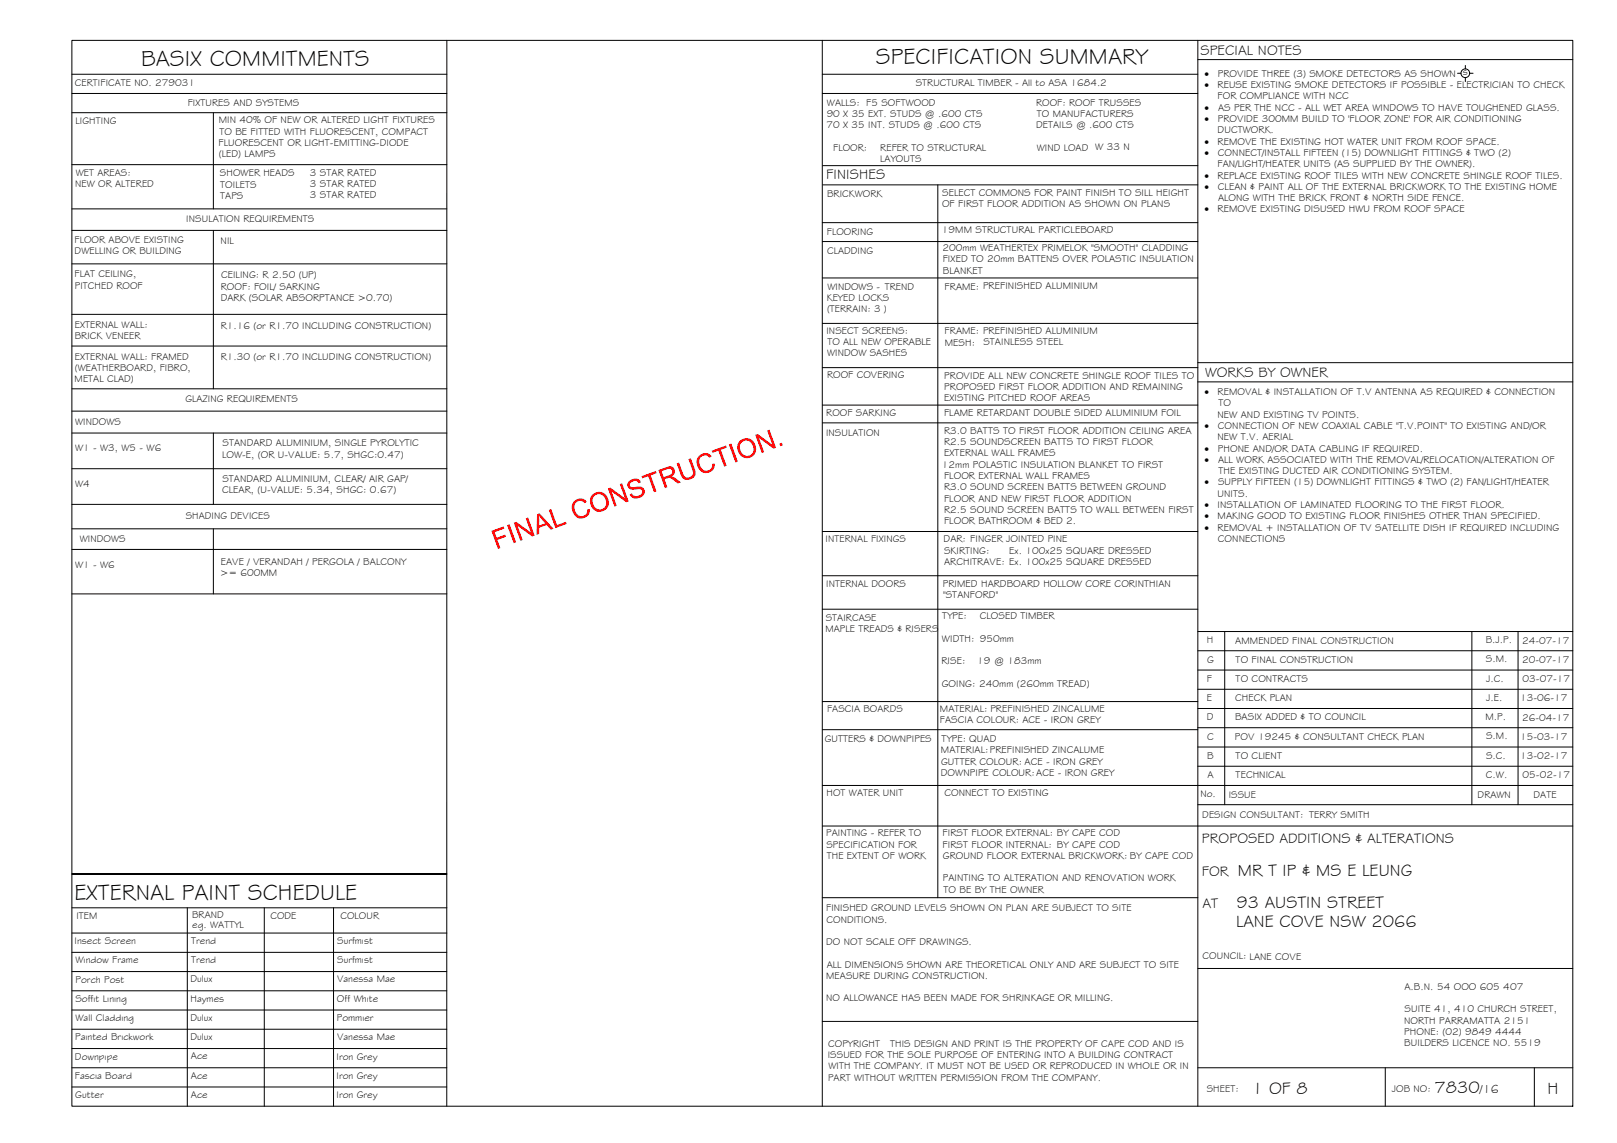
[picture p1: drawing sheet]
<svg xmlns="http://www.w3.org/2000/svg" width="420mm" height="297mm" viewBox="0 0 420 297" stroke-linecap="round" stroke-linejoin="round" font-family="sans-serif">
<defs><g id="words">
<g font-size="5.9">
<text x="36.7" y="17.2">BASIX COMMITMENTS</text>
<text x="227.6" y="16.8">SPECIFICATION SUMMARY</text>
<text x="19.4" y="233.8">EXTERNAL PAINT SCHEDULE</text>
</g>
<g font-size="4.5">
<text x="321.7" y="227.6">MR T IP &amp; MS E LEUNG</text>
<text x="321.3" y="235.9">93 AUSTIN STREET</text>
<text x="321.2" y="240.9">LANE COVE NSW 2066</text>
<text x="325.3" y="284.2">1 OF 8</text>
<text x="372.7" y="284.1">7830</text>
<text x="402.1" y="284.2">H</text>
</g>
<g font-size="3.7">
<text x="311.9" y="14.3">SPECIAL NOTES</text>
<text x="214.7" y="46.6">FINISHES</text>
<text x="313.1" y="98.1">WORKS BY OWNER</text>
<text x="312.3" y="219.2">PROPOSED ADDITIONS &amp; ALTERATIONS</text>
<text x="312.3" y="227.5">FOR</text>
<text x="312.4" y="235.9">AT</text>
</g>
<text font-size="3.2" x="384.5" y="284.1">/16</text>
<g font-size="2.6">
<text x="19.5" y="22.5">CERTIFICATE NO. 279031</text>
<text x="237.9" y="22.4">STRUCTURAL TIMBER - All to ASA 1684.2</text>
<text x="313" y="20">·</text>
<text x="313" y="22.9">·</text>
<text x="316.4" y="22.9">REUSE EXISTING SMOKE DETECTORS IF POSSIBLE - ELECTRICIAN TO CHECK</text>
<text x="316.4" y="20">PROVIDE THREE (3) SMOKE DETECTORS AS SHOWN s</text>
<text x="48.8" y="27.5">FIXTURES AND SYSTEMS</text>
<text x="214.9" y="27.4">WALLS: F5 SOFTWOOD</text>
<text x="269.2" y="27.4">ROOF: ROOF TRUSSES</text>
<text x="313" y="28.8">·</text>
<text x="316.4" y="25.8">FOR COMPLIANCE WITH NCC</text>
<text x="316.5" y="28.8">AS PER THE NCC - ALL WET AREA WINDOWS TO HAVE TOUGHENED GLASS.</text>
<text x="19.6" y="32.2">LIGHTING</text>
<text x="56.8" y="32">MIN 40% OF NEW OR ALTERED LIGHT FIXTURES</text>
<text x="57" y="35">TO BE FITTED WITH FLUORESCENT, COMPACT</text>
<text x="214.8" y="33.3">70 X 35 INT. STUDS @ .600 CTS</text>
<text x="214.8" y="30.4">90 X 35 EXT. STUDS @ .600 CTS</text>
<text x="269.2" y="33.3">DETAILS @ .600 CTS</text>
<text x="269.4" y="30.4">TO MANUFACTURERS</text>
<text x="313" y="31.7">·</text>
<text x="316.4" y="34.6">DUCTWORK.</text>
<text x="316.4" y="31.7">PROVIDE 300MM BUILD TO 'FLOOR ZONE' FOR AIR CONDITIONING</text>
<text x="56.8" y="37.9">FLUORESCENT OR LIGHT-EMITTING-DIODE</text>
<text x="56.9" y="40.8">(LED) LAMPS</text>
<text x="216.5" y="39.2">FLOOR:</text>
<text x="228.7" y="39.2">REFER TO STRUCTURAL</text>
<text x="269.4" y="39.2">WIND LOAD W 33 N</text>
<text x="313" y="37.6">·</text>
<text x="313" y="40.5">·</text>
<text x="316.4" y="37.6">REMOVE THE EXISTING HOT WATER UNIT FROM ROOF SPACE.</text>
<text x="316.5" y="40.5">CONNECT/INSTALL FIFTEEN (15) DOWNLIGHT FITTINGS &amp; TWO (2)</text>
<text x="19.7" y="45.8">WET AREAS:</text>
<text x="57.2" y="45.8">SHOWER HEADS</text>
<text x="80.5" y="45.6">3 STAR RATED</text>
<text x="228.7" y="42.1">LAYOUTS</text>
<text x="313" y="46.4">·</text>
<text x="316.4" y="43.4">FAN/LIGHT/HEATER UNITS (AS SUPPLIED BY THE OWNER).</text>
<text x="316.4" y="46.4">REPLACE EXISTING ROOF TILES WITH NEW CONCRETE SHINGLE ROOF TILES.</text>
<text x="19.5" y="48.7">NEW OR ALTERED</text>
<text x="57.2" y="48.7">TOILETS</text>
<text x="57.2" y="51.7">TAPS</text>
<text x="80.5" y="48.6">3 STAR RATED</text>
<text x="80.5" y="51.5">3 STAR RATED</text>
<text x="214.9" y="51.2">BRICKWORK</text>
<text x="244.8" y="53.9">OF FIRST FLOOR ADDITION AS SHOWN ON PLANS</text>
<text x="244.8" y="51">SELECT COMMONS FOR PAINT FINISH TO SILL HEIGHT</text>
<text x="313" y="49.3">·</text>
<text x="316.5" y="49.3">CLEAN &amp; PAINT ALL OF THE EXTERNAL BRICKWORK TO THE EXISTING HOME</text>
<text x="316.5" y="52.3">ALONG WITH THE BRICK FRONT &amp; NORTH SIDE FENCE.</text>
<text x="48.4" y="57.8">INSULATION REQUIREMENTS</text>
<text x="313" y="55.2">·</text>
<text x="316.4" y="55.2">REMOVE EXISTING DISUSED HWU FROM ROOF SPACE</text>
<text x="19.4" y="63.2">FLOOR ABOVE EXISTING</text>
<text x="57.3" y="63.4">NIL</text>
<text x="214.8" y="61.1">FLOORING</text>
<text x="214.9" y="66">CLADDING</text>
<text x="244.8" y="60.5">19MM STRUCTURAL PARTICLEBOARD</text>
<text x="244.9" y="65.3">200mm WEATHERTEX PRIMELOK &quot;SMOOTH&quot; CLADDING</text>
<text x="19.4" y="66.1">DWELLING OR BUILDING</text>
<text x="244.9" y="68.2">FIXED TO 20mm BATTENS OVER POLASTIC INSULATION</text>
<text x="245" y="71.1">BLANKET</text>
<text x="19.4" y="72.1">FLAT CEILING,</text>
<text x="19.4" y="75">PITCHED ROOF</text>
<text x="57.3" y="75.2">ROOF: FOIL/ SARKING</text>
<text x="57.4" y="72.3">CEILING: R 2.50 (UP)</text>
<text x="215" y="75.3">WINDOWS - TREND</text>
<text x="245.5" y="75.4">FRAME: PREFINISHED ALUMINIUM</text>
<text x="57.3" y="78.2">DARK (SOLAR ABSORPTANCE &gt;0.70)</text>
<text x="214.8" y="78.3">KEYED LOCKS</text>
<text x="214.9" y="81.2">(TERRAIN: 3 )</text>
<text x="19.4" y="85.2">EXTERNAL WALL:</text>
<text x="19.4" y="88.1">BRICK VENEER</text>
<text x="57.3" y="85.4">R1.16 (or R1.70 INCLUDING CONSTRUCTION)</text>
<text x="214.7" y="86.7">INSECT SCREENS:</text>
<text x="215" y="89.7">TO ALL NEW OPERABLE</text>
<text x="245.5" y="86.9">FRAME: PREFINISHED ALUMINIUM</text>
<text x="245.5" y="89.8">MESH:</text>
<text x="255.5" y="89.7">STAINLESS STEEL</text>
<text x="19.4" y="93.4">EXTERNAL WALL: FRAMED</text>
<text x="57.3" y="93.7">R1.30 (or R1.70 INCLUDING CONSTRUCTION)</text>
<text x="214.9" y="92.6">WINDOW SASHES</text>
<text x="19.4" y="99.3">METAL CLAD)</text>
<text x="19.4" y="96.4">(WEATHERBOARD, FIBRO,</text>
<text x="214.9" y="98.3">ROOF COVERING</text>
<text x="245.3" y="98.4">PROVIDE ALL NEW CONCRETE SHINGLE ROOF TILES TO</text>
<text x="245.3" y="101.3">PROPOSED FIRST FLOOR ADDITION AND REMAINING</text>
<text x="48.2" y="104.5">GLAZING REQUIREMENTS</text>
<text x="245.3" y="104.3">EXISTING PITCHED ROOF AREAS</text>
<text x="313" y="102.7">·</text>
<text x="316.4" y="102.7">REMOVAL &amp; INSTALLATION OF T.V ANTENNA AS REQUIRED &amp; CONNECTION</text>
<text x="316.6" y="105.6">TO</text>
<text x="19.5" y="110.4">WINDOWS</text>
<text x="214.6" y="113.4">INSULATION</text>
<text x="214.7" y="108">ROOF SARKING</text>
<text x="245.3" y="112.7">R3.0 BATTS TO FIRST FLOOR ADDITION CEILING AREA</text>
<text x="245.3" y="108.1">FLAME RETARDANT DOUBLE SIDED ALUMINIUM FOIL</text>
<text x="313" y="111.5">·</text>
<text x="316.4" y="108.6">NEW AND EXISTING TV POINTS.</text>
<text x="316.5" y="111.5">CONNECTION OF NEW COAXIAL CABLE &quot;T.V.POINT&quot; TO EXISTING AND/OR</text>
<text x="19.5" y="117.3">W1 - W3, W5 - W6</text>
<text x="57.7" y="118.9">LOW-E, (OR U-VALUE: 5.7, SHGC:0.47)</text>
<text x="57.8" y="116">STANDARD ALUMINIUM, SINGLE PYROLYTIC</text>
<text x="245.3" y="115.7">R2.5 SOUNDSCREEN BATTS TO FIRST FLOOR</text>
<text x="245.3" y="118.6">EXTERNAL WALL FRAMES</text>
<text x="313" y="117.4">·</text>
<text x="316.4" y="114.4">NEW T.V. AERIAL</text>
<text x="316.4" y="117.4">PHONE AND/OR DATA CABLING IF REQUIRED.</text>
<text x="57.8" y="125.2">STANDARD ALUMINIUM, CLEAR/ AIR GAP/</text>
<text x="244.8" y="121.6">12mm POLASTIC INSULATION BLANKET TO FIRST</text>
<text x="245.3" y="124.5">FLOOR EXTERNAL WALL FRAMES</text>
<text x="313" y="120.3">·</text>
<text x="316.5" y="120.3">ALL WORK ASSOCIATED WITH THE REMOVAL/RELOCATION/ALTERATION OF</text>
<text x="316.6" y="123.2">THE EXISTING DUCTED AIR CONDITIONING SYSTEM.</text>
<text x="19.5" y="126.5">W4</text>
<text x="57.7" y="128.1">CLEAR, (U-VALUE: 5.34, SHGC: 0.67)</text>
<text x="245.3" y="127.4">R3.0 SOUND SCREEN BATTS BETWEEN GROUND</text>
<text x="245.3" y="130.4">FLOOR AND NEW FIRST FLOOR ADDITION</text>
<text x="313" y="126.2">·</text>
<text x="316.4" y="129.1">UNITS.</text>
<text x="316.5" y="126.2">SUPPLY FIFTEEN (15) DOWNLIGHT FITTINGS &amp; TWO (2) FAN/LIGHT/HEATER</text>
<text x="48.3" y="135">SHADING DEVICES</text>
<text x="245.3" y="133.3">R2.5 SOUND SCREEN BATTS TO WALL BETWEEN FIRST</text>
<text x="245.3" y="136.2">FLOOR BATHROOM &amp; BED 2.</text>
<text x="313" y="132">·</text>
<text x="313" y="135">·</text>
<text x="313" y="137.9">·</text>
<text x="316.3" y="132">INSTALLATION OF LAMINATED FLOORING TO THE FIRST FLOOR.</text>
<text x="316.4" y="137.9">REMOVAL + INSTALLATION OF TV SATELLITE DISH IF REQUIRED INCLUDING</text>
<text x="316.4" y="135">MAKING GOOD TO EXISTING FLOOR FINISHES OTHER THAN SPECIFIED.</text>
<text x="20.7" y="140.9">WINDOWS</text>
<text x="214.5" y="140.8">INTERNAL FIXINGS</text>
<text x="245.2" y="140.9">DAR: FINGER JOINTED PINE</text>
<text x="245.3" y="143.9">SKIRTING:</text>
<text x="262.3" y="143.9">Ex. 100x25 SQUARE DRESSED</text>
<text x="316.5" y="140.9">CONNECTIONS</text>
<text x="19.5" y="147.5">W1 - W6</text>
<text x="57.2" y="149.7">&gt;= 600MM</text>
<text x="57.3" y="146.7">EAVE / VERANDAH / PERGOLA / BALCONY</text>
<text x="245.3" y="146.8">ARCHITRAVE: Ex. 100x25 SQUARE DRESSED</text>
<text x="214.7" y="152.5">INTERNAL DOORS</text>
<text x="245" y="152.4">PRIMED HARDBOARD HOLLOW CORE CORINTHIAN</text>
<text x="245" y="155.4">&quot;STANFORD&quot;</text>
<text x="214.6" y="161.3">STAIRCASE</text>
<text x="244.8" y="160.9">TYPE:</text>
<text x="254.6" y="160.9">CLOSED TIMBER</text>
<text x="214.5" y="164.3">MAPLE TREADS &amp; RISERS</text>
<text x="244.8" y="166.8">WIDTH: 950mm</text>
<text x="313.6" y="167.2">H</text>
<text x="321" y="167.2">AMMENDED FINAL CONSTRUCTION</text>
<text x="386" y="167.1">B.J.P.</text>
<text x="395.5" y="167.3">24-07-17</text>
<text x="244.6" y="172.6">RISE:</text>
<text x="253.9" y="172.6">19 @ 183mm</text>
<text x="313.7" y="172.2">G</text>
<text x="321.1" y="172.2">TO FINAL CONSTRUCTION</text>
<text x="386.1" y="172.1">S.M.</text>
<text x="395.5" y="172.3">20-07-17</text>
<text x="244.7" y="178.5">GOING: 240mm (260mm TREAD)</text>
<text x="313.6" y="177.2">F</text>
<text x="321.1" y="177.2">TO CONTRACTS</text>
<text x="386.2" y="177.1">J.C.</text>
<text x="395.6" y="177.3">03-07-17</text>
<text x="214.9" y="184.9">FASCIA BOARDS</text>
<text x="244.2" y="184.9">MATERIAL: PREFINISHED ZINCALUME</text>
<text x="313.6" y="182.2">E</text>
<text x="320.9" y="182.2">CHECK PLAN</text>
<text x="386.2" y="182.1">J.E.</text>
<text x="395" y="182.3">13-06-17</text>
<text x="244.2" y="187.9">FASCIA COLOUR: ACE - IRON GREY</text>
<text x="313.6" y="187.2">D</text>
<text x="320.9" y="187.2">BASIX ADDED &amp; TO COUNCIL</text>
<text x="386" y="187.1">M.P.</text>
<text x="395.5" y="187.3">26-04-17</text>
<text x="214.3" y="192.7">GUTTERS &amp; DOWNPIPES</text>
<text x="244.5" y="195.8">MATERIAL:PREFINISHED ZINCALUME</text>
<text x="244.7" y="192.9">TYPE: QUAD</text>
<text x="313.6" y="197.2">B</text>
<text x="313.7" y="192.2">C</text>
<text x="320.9" y="192.2">POV 19245 &amp; CONSULTANT CHECK PLAN</text>
<text x="321.1" y="197.2">TO CLIENT</text>
<text x="386.1" y="197.2">S.C.</text>
<text x="386.1" y="192.1">S.M.</text>
<text x="395" y="197.3">13-02-17</text>
<text x="395" y="192.3">15-03-17</text>
<text x="244.5" y="201.7">DOWNPIPE COLOUR:ACE - IRON GREY</text>
<text x="244.5" y="198.7">GUTTER COLOUR: ACE - IRON GREY</text>
<text x="313.7" y="202.2">A</text>
<text x="321.1" y="202.2">TECHNICAL</text>
<text x="386.1" y="202.2">C.W.</text>
<text x="395.6" y="202.3">05-02-17</text>
<text x="214.8" y="206.8">HOT WATER UNIT</text>
<text x="245.4" y="207">CONNECT TO EXISTING</text>
<text x="311.9" y="207.1">No.</text>
<text x="319.3" y="207.3">ISSUE</text>
<text x="383.9" y="207.5">DRAWN</text>
<text x="398.5" y="207.4">DATE</text>
<text x="312.4" y="212.6">DESIGN CONSULTANT: TERRY SMITH</text>
<text x="214.7" y="217.3">PAINTING - REFER TO</text>
<text x="214.7" y="220.3">SPECIFICATION FOR</text>
<text x="244.9" y="217.3">FIRST FLOOR EXTERNAL: BY CAPE COD</text>
<text x="244.9" y="220.3">FIRST FLOOR INTERNAL: BY CAPE COD</text>
<text x="214.8" y="223.2">THE EXTENT OF WORK</text>
<text x="245" y="223.2">GROUND FLOOR EXTERNAL BRICKWORK: BY CAPE COD</text>
<text x="245" y="229">PAINTING TO ALTERATION AND RENOVATION WORK</text>
<text x="245.1" y="232">TO BE BY THE OWNER</text>
<text x="19.8" y="238.9">ITEM</text>
<text x="49.9" y="238.6">BRAND</text>
<text x="70.3" y="238.9">CODE</text>
<text x="88.5" y="238.8">COLOUR</text>
<text x="214.7" y="236.8">FINISHED GROUND LEVELS SHOWN ON PLAN ARE SUBJECT TO SITE</text>
<text x="214.8" y="239.7">CONDITIONS.</text>
<text x="19.4" y="245.3">Insect Screen</text>
<text x="49.7" y="245.3">Trend</text>
<text x="50" y="241.1">eg. WATTYL</text>
<text x="87.6" y="245.4">Surfmist</text>
<text x="214.7" y="245.6">DO NOT SCALE OFF DRAWINGS.</text>
<text x="19.6" y="250.4">Window Frame</text>
<text x="49.7" y="250.3">Trend</text>
<text x="87.6" y="250.4">Surfmist</text>
<text x="214.8" y="251.5">ALL DIMENSIONS SHOWN ARE THEORETICAL ONLY AND ARE SUBJECT TO SITE</text>
<text x="312.5" y="249.3">COUNCIL: LANE COVE</text>
<text x="19.6" y="255.3">Porch Post</text>
<text x="49.5" y="255.3">Dulux</text>
<text x="87.6" y="255.3">Vanessa Mae</text>
<text x="214.7" y="254.4">MEASURE DURING CONSTRUCTION.</text>
<text x="364.9" y="257.3">A.B.N. 54 OOO 605 407</text>
<text x="19.6" y="260.4">Soffit Lining</text>
<text x="49.5" y="260.4">Haymes</text>
<text x="87.6" y="260.3">Off White</text>
<text x="214.7" y="260.3">NO ALLOWANCE HAS BEEN MADE FOR SHRINKAGE OR MILLING.</text>
<text x="364.9" y="263.1">SUITE 41, 410 CHURCH STREET,</text>
<text x="19.6" y="265.4">Wall Cladding</text>
<text x="49.5" y="265.3">Dulux</text>
<text x="87.5" y="265.3">Pommier</text>
<text x="364.8" y="266">NORTH PARRAMATTA 2151</text>
<text x="364.9" y="269">PHONE: (02) 9849 4444</text>
<text x="19.5" y="275.4">Downpipe</text>
<text x="19.5" y="270.4">Painted Brickwork</text>
<text x="49.5" y="270.3">Dulux</text>
<text x="49.6" y="275.3">Ace</text>
<text x="87.4" y="275.4">Iron Grey</text>
<text x="87.6" y="270.3">Vanessa Mae</text>
<text x="215.1" y="274.9">ISSUED FOR THE SOLE PURPOSE OF ENTERING INTO A BUILDING CONTRACT</text>
<text x="215.2" y="272">COPYRIGHT</text>
<text x="231.3" y="272">THIS DESIGN AND PRINT IS THE PROPERTY OF CAPE COD AND IS</text>
<text x="364.9" y="271.9">BUILDERS LICENCE NO. 5519</text>
<text x="19.5" y="280.3">Fascia Board</text>
<text x="49.6" y="280.3">Ace</text>
<text x="87.4" y="280.3">Iron Grey</text>
<text x="215.2" y="280.8">PART WITHOUT WRITTEN PERMISSION FROM THE COMPANY.</text>
<text x="215.3" y="277.9">WITH THE COMPANY. IT MUST NOT BE USED OR REPRODUCED IN WHOLE OR IN</text>
<text x="19.6" y="285.4">Gutter</text>
<text x="49.6" y="285.3">Ace</text>
<text x="87.4" y="285.3">Iron Grey</text>
<text x="313.6" y="283.8">SHEET:</text>
<text x="361.7" y="283.9">JOB NO:</text>
</g>
</g></defs>
<!-- layer: BORDER -->
<g fill="none" stroke="#000" stroke-width=".26">
<path d="M18.7 10.5h390v277h-390zM116.1 10.5v277M213.7 19.3h97.5M213.7 10.5v277M311.2 15.5h97.5M311.2 10.5v277M213.7 24.3h97.5M213.7 57.9h97.5M213.8 48h97.4M213.8 43h97.4M243.7 48v185.3M213.7 72.2h97.5"/>
<path d="M213.7 62.8h97.5M213.7 84h97.5M213.7 95.5h97.5M311.2 94.2h97.5M311.2 99.2h97.5M213.7 105.3h97.5M213.7 109.9h97.5M213.7 138.1h97.5M213.7 149.6h97.5M213.7 158.3h97.5M311.2 179.1h97.5M311.2 174.1h97.5"/>
<path d="M311.2 169.1h97.5M311.2 164.1h97.5M318.2 164.1v45M382.4 164.1v45M394.4 164.1v45M213.7 189.6h97.5M213.7 182.3h97.5M311.2 199.1h97.5M311.2 194.1h97.5M311.2 189.1h97.5M311.2 184.1h97.5M213.7 204.1h195"/>
<path d="M213.7 214.7h195M311.2 209.1h97.5M18.7 235.9h97.4M48.7 235.9v51.6M68.7 235.9v51.6M86.7 235.9v51.6M116.1 227.1h-97.4h97.4M213.7 233.3h97.5M18.7 242.5h97.4M18.7 247.5h97.4M18.7 252.5h97.4M18.7 257.5h97.4"/>
<path d="M311.2 251.7h97.5M18.7 277.5h97.4M18.7 262.5h97.4M18.7 267.5h97.4M18.7 272.5h97.4M213.7 265.4h97.5M311.2 277.5h97.5M359.9 277.5v10M398.7 277.5v10M18.7 282.5h97.4"/>
</g>
<!-- layer: BASIX -->
<g fill="none" stroke="#000" stroke-width=".26">
<path d="M18.7 19.3h97.4M18.7 24.3h97.4M18.7 29.3h97.4M55.4 29.3v25M18.7 42.8h97.4M18.7 54.3h97.4M18.7 59.9h97.4M55.4 59.9v41.1M18.7 68.6h97.4M18.7 81.7h97.4M18.7 89.9h97.4M18.7 106.8h97.4"/>
<path d="M18.7 112.5h97.4M18.7 101h97.4M55.4 112.5v18.6M18.7 121.8h97.4M18.7 137.4h97.4M18.7 131.1h97.4M55.4 137.4v16.9M18.7 142.8h97.4M18.7 154.3h97.4"/>
</g>
<!-- layer: SERVICES -->
<g fill="none" stroke="#000" stroke-width=".26">
<path d="M378.7 19h.9M380.8 17v.9M381.9 19h.9M380.8 20.2v1"/>
<circle cx="380.7" cy="19" r="1.13"/>
</g>
<!-- layer: Stamp - Final Construction -->
<g fill="#f00">
<path d="M127.7 138l3.2-1.2 .1 .6-2.5 .9 .5 1.5 2.2-.8 .3 .5-2.3 .8 .8 2.1-.6 .3z"/>
<path d="M131.8 136.5l.6-.3 1.7 4.7-.6 .3z"/>
<path d="M133.5 135.8l.6-.2 3.9 2.8-1.4-3.7 .6-.2 1.7 4.7-.6 .2-3.8-2.8 1.3 3.7-.6 .2z"/>
<path d="M142.6 132.5l.6-.2 1.5 4.2 2.4-.9 .1 .6-2.9 1z"/>
<path d="M149 130.4l.8-.6 1.1-.2 .8 .1 .6 .6 .1 .1-.5 .4-.9-.6-.9 .1-.6 .5-.3 1 .6 1.7 1 .6 1.3-.3 .4-.7 .1-.7 .6-.1-.1 1.2-.6 .7-.9 .5-.8 .1-.7-.2-.7-.6-.6-.9-.2-.8v-1.1z"/>
<path d="M158 127l.6-.3 3.8 2.8-1.4-3.7 .6-.2 1.8 4.7-.7 .2-3.8-2.8 1.3 3.7-.5 .2z"/>
<path d="M163.3 125.2l.9-.6 1.2-.2 .6 .2 .5 .7-.5 .3-.4-.5-.6-.1-1.1 .4a.73 .73 0 0 0-.1 1 .73 .73 0 0 0 1 .2l1.5-.1 .8 .3 .4 1.1-.6 1.1-1.5 .6-.8-.1-.6-.5-.4-.5 .6-.3 .5 .6 1 .1 .8-.4 .4-.7-.4-.6h-2.3l-.7-.2-.5-.9z"/>
<path d="M166.7 123.8l3.7-1.4 .2 .6-1.5 .5 1.5 4.2-.7 .2-1.5-4.1-1.5 .5z"/>
<path d="M175.8 120.5l.6-.3 1.5 3.6 .5 .3 .8-.1 .7-.5 .2-.5-1.2-3.7 .6-.2 1.2 3.5v.7l-.3 .6-.5 .4-.9 .4h-.8l-.6-.2-.7-1z"/>
<path d="M181.6 118.5l.7-.5 .9-.3 1 .2 .6 .5 .1 .2-.6 .4-.8-.6-1 .1-.7 .7-.1 1 .7 1.6 1 .6 1.2-.5 .4-.6v-.7l.7-.1-.1 1.1-.6 .8-.7 .4-1 .2-.8-.2-.6-.6-.6-1-.3-1 .1-.9z"/>
<path d="M184.9 117.1l3.7-1.3 .2 .5-1.5 .6 1.5 4.1-.6 .3-1.5-4.2-1.6 .6z"/>
<path d="M189.4 115.5l.6-.2 1.7 4.7-.6 .2z"/>
<path d="M196.2 113l.7-.2 3.8 2.8-1.4-3.7 .6-.2 1.7 4.7-.6 .2-3.8-2.8 1.3 3.7-.6 .2z"/>
<path d="M202.5 115.3l.7-.2 .2 .6-.7 .3z"/>
<path d="M139.5 133.6l.7-.2 3.6 4-.7 .3-1-1.3-2 .8v1.6l-.7 .2zM140 134l.1 2.6 1.6-.6z"/>
<path d="M153.8 128.7l.8-.6 .9-.3 1.1 .2 .8 .6 .5 .8 .3 1-.2 1.2-.6 .8-.7 .4-1.1 .2-.7-.2-.7-.4-.6-.9-.3-1.1 .1-.9zM154.5 128.9l-.5 1 .1 .9 .3 .8 .5 .6 .7 .2 1.3-.3 .5-.7 .1-.9-.6-1.5-1-.6-.7 .1z"/>
<path d="M171.1 122.2l2.7-1 .9 .1 .5 .6 .2 .8-.3 .7-.7 .4 .8 .3 1.7 1.3-.7 .2-2.2-1.4-1.3 .4 .7 2-.6 .3zM171.9 122.5l.6 1.5 1.8-.7 .4-.6-.1-.5-.5-.4z"/>
<path d="M192.1 114.7l.6-.5 1-.3h.8l.9 .5 .7 .8 .4 1.2-.1 .9-.5 1-.8 .5-1 .3-.8-.2-.8-.5-.6-.9-.3-.9v-.9zM192.8 114.9l-.6 1 .1 .8 .4 1 1.1 .8 1.2-.3 .6-.5 .2-.7-.1-.8-.4-1-.5-.5-.8-.2z"/>
</g>
<use href="#words"/>
</svg>
